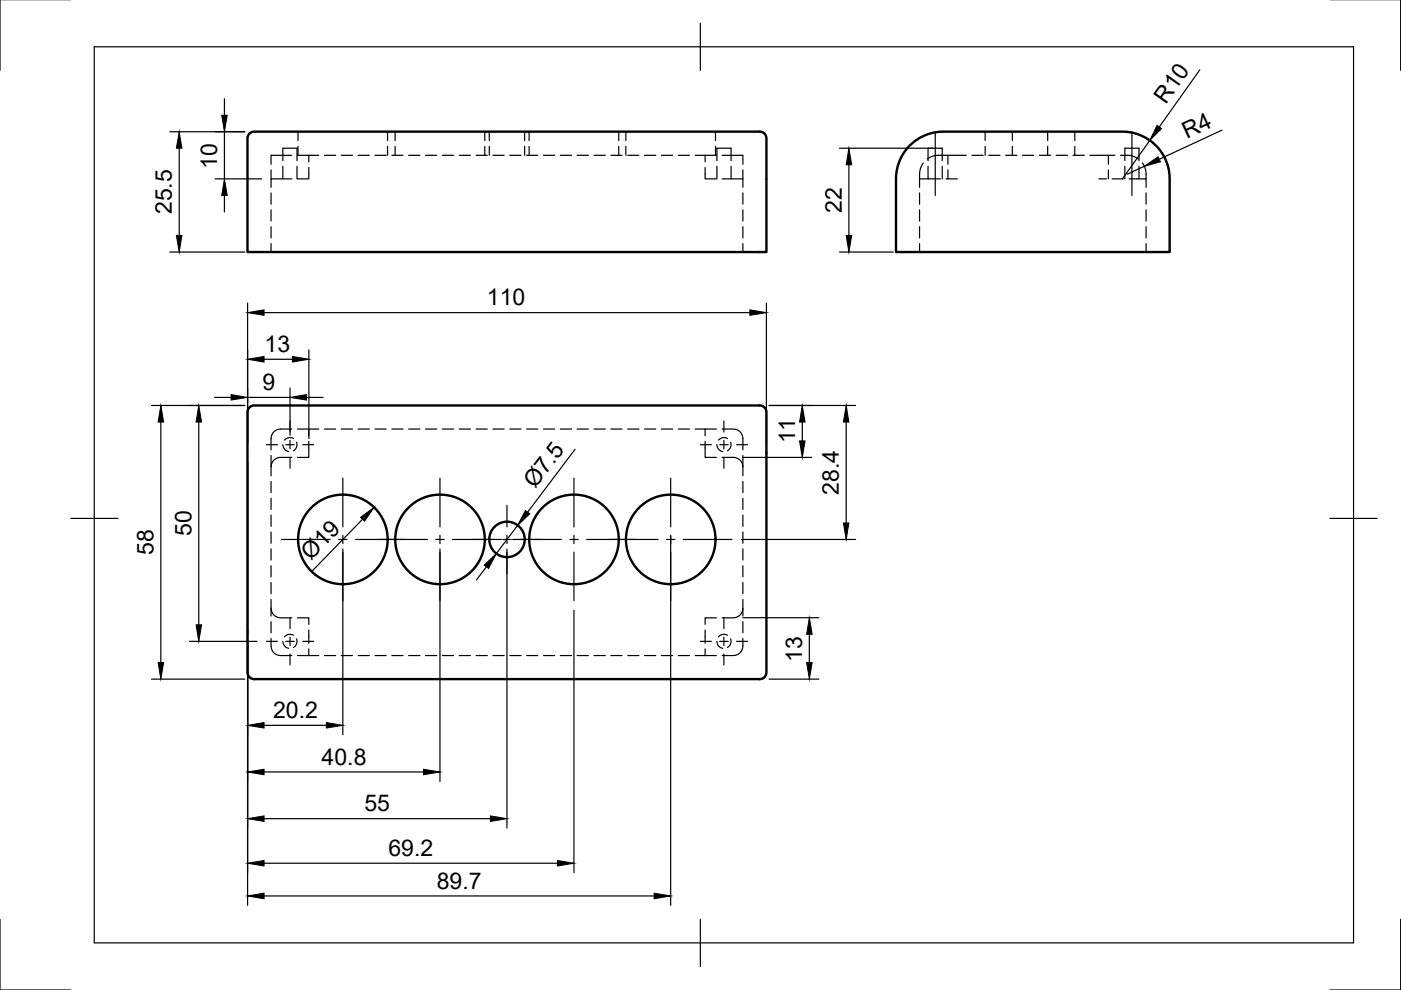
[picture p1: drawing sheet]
<svg xmlns="http://www.w3.org/2000/svg" width="297mm" height="210mm" viewBox="0 0 297 210" stroke-linecap="round" stroke-linejoin="round" font-family="sans-serif">
<defs><g id="words">
<g font-size="4.9">
<text x="247.2" y="22.3" transform="rotate(-55 247.2 22.3)">R10</text>
<text x="251.6" y="29.4" transform="rotate(-25 251.6 29.4)">R4</text>
<text x="46" y="35.8" transform="rotate(-90 46 35.8)">10</text>
<text x="36.4" y="45.4" transform="rotate(-90 36.4 45.4)">25.5</text>
<text x="178.5" y="45.1" transform="rotate(-90 178.5 45.1)">22</text>
<text x="103.3" y="64.7">110</text>
<text x="56.1" y="74.6">13</text>
<text x="55.6" y="82.7">9</text>
<text x="168.6" y="94" transform="rotate(-90 168.6 94)">11</text>
<text x="113.4" y="103.8" transform="rotate(-53 113.4 103.8)">Ø7.5</text>
<text x="177.8" y="104.9" transform="rotate(-90 177.8 104.9)">28.4</text>
<text x="40.6" y="113.7" transform="rotate(-90 40.6 113.7)">50</text>
<text x="32.6" y="117.7" transform="rotate(-90 32.6 117.7)">58</text>
<text x="65.9" y="119" transform="rotate(-46 65.9 119)">Ø19</text>
<text x="170.1" y="140.3" transform="rotate(-90 170.1 140.3)">13</text>
<text x="57.9" y="152.2">20.2</text>
<text x="68.2" y="162.1">40.8</text>
<text x="77.3" y="172">55</text>
<text x="82.4" y="181.5">69.2</text>
<text x="92.6" y="188.4">89.7</text>
</g>
</g></defs>
<!-- layer: Hidden -->
<g fill="none" stroke="#000" stroke-width=".25">
<path d="M57.5 36v1.9M60 34.1v-2.7h3v2.7M60 35.3v2.6M61.9 32.9h-4.4v1.9M61.9 37.9h-4.4v1.8M63 35.3v2.6M63.1 32.9h4.5M63.2 27.9v1.9M63.2 31v1.9M65.5 35.5v2.4h-2.4M65.5 32.9v1.4M68.8 32.9h2.4"/>
<path d="M72.3 32.9h2.4M75.9 32.9h2.4M79.5 32.9h2.4M82.2 27.9v1.9M82.2 31v1.9M83.1 32.9h2.3M83.8 27.9v1.9M83.8 31v1.9M86.6 32.9h2.4M90.2 32.9h2.4M93.8 32.9h2.4M97.4 32.9h2.3"/>
<path d="M100.9 32.9h2.4M102.8 27.9v1.9M102.8 31v1.9M103.7 27.9v1.9M103.7 31v1.9M104.5 32.9h2.4M108.1 32.9h2.4M111.2 27.9v1.9M111.2 31v1.9M111.7 32.9h2.3M112.2 27.9v1.9M112.2 31v1.9"/>
<path d="M115.2 32.9h2.4M118.8 32.9h2.4M122.4 32.9h2.4M125.9 32.9h2.4M129.5 32.9h2.4M131.2 27.9v1.9M131.2 31v1.9M132.7 27.9v1.9M132.7 31v1.9M133.1 32.9h2.4M136.7 32.9h2.3M140.2 32.9h2.4"/>
<path d="M143.8 32.9h2.4M147.4 32.9h4.5M149.5 35.5v2.4h2.4M149.5 32.9v1.4M151.7 27.9v1.9M151.7 31v1.9M152 34.1v-2.7h3v2.7M152 35.3v2.6M153.1 32.9h4.4v1.9M153.1 37.9h4.4M155 35.3v2.6M157.5 36v3.7"/>
<path d="M195 37.9h4.4M195 37.9v1.8M195.8 34.6l-.5 .7a5.4 5.4 0 0 0-.3 2.6M196.8 34.1v-2.7h3v2.7M196.8 35.3v2.6M199.8 35.3v2.6M200.6 37.9h2.4M201 32.9v1.9M201 36v1.9M204.9 32.9h-3.9a6 6 0 0 0-4.2 .7l-.2 .1M206.1 32.9h2.3M208.9 27.9v1.9"/>
<path d="M208.9 31v1.9M209.6 32.9h2.4M213.2 32.9h2.4M214.6 27.9v1.9M214.6 31v1.9M216.8 32.9h2.4M220.4 32.9h2.3M222.1 27.9v1.9M222.1 31v1.9M223.9 32.9h2.4M227.5 32.9h2.4M227.9 27.9v1.9"/>
<path d="M227.9 31v1.9M231.1 32.9h5.3M233 37.9h1.6M235 32.9v1.9M235 36v1.9M235.8 37.9h2.4M237.6 32.9a4.8 4.8 0 0 1 3.8 .8M238.5 34.1v-2.7h3v2.7M238.5 35.3v2.6M239.4 37.9h3.6v1.8M241.5 35.3v2.6M242.2 34.5l.4 .8a5.4 5.4 0 0 1 .4 2.6"/>
<path d="M57.5 40.9v2.4M57.5 44.5v2.4M57.5 48.1v2.4M57.5 51.6v1.8M157.5 40.9v2.4M157.5 44.5v2.4M157.5 48.1v2.4M157.5 51.6v1.8M195 40.9v2.4M195 44.5v2.4M195 48.1v2.4M195 51.6v1.8"/>
<path d="M243 40.9v2.4M243 44.5v2.4M243 48.1v2.4M243 51.6v1.8M57.5 96.6v4.3M60 94.3a1.52 1.52 0 0 0 1.2 1.5M61.9 97h-2.4a2 2 0 0 0-2 2M61.9 91h-2.4a2 2 0 0 0-2 2v2.4M62.2 93a1.45 1.45 0 0 0-1.9 .3M62.9 93.8a1.55 1.55 0 0 1-.7 1.8M63.1 91h2.4v1.4M65.5 93.6v3.4h-2.4"/>
<path d="M65.5 91h2.1M68.8 91h2.4M72.3 91h2.4M75.9 91h2.4M79.5 91h2.4M83.1 91h2.3M86.6 91h2.4M90.2 91h2.4M93.8 91h2.4M97.4 91h2.3M100.9 91h2.4M104.5 91h2.4"/>
<path d="M108.1 91h2.4M111.7 91h2.3M115.2 91h2.4M118.8 91h2.4M122.4 91h2.4M125.9 91h2.4M129.5 91h2.4M133.1 91h2.4M136.7 91h2.3M140.2 91h2.4M143.8 91h2.4M147.4 91h2.1v1.4"/>
<path d="M149.5 93.6v3.4h2.4M149.5 91h2.4M152 94.3a1.47 1.47 0 0 0 1.2 1.5M153.1 97h2.4a2 2 0 0 1 2 2M153.1 91h2.4a2 2 0 0 1 2 2v2.4M154.2 93a1.47 1.47 0 0 0-1.9 .3M154.9 93.8a1.48 1.48 0 0 1-.7 1.8M157.5 96.6v4.3M57.5 102.1v2.4M57.5 105.6v2.4M57.5 109.2v2.4M57.5 112.8v2.4"/>
<path d="M57.5 116.4v2.3M57.5 119.9v2.4M157.5 102.1v2.4M157.5 105.6v2.4M157.5 109.2v2.4M157.5 112.8v2.4M157.5 116.4v2.3M157.5 119.9v2.4M57.5 129a2.02 2.02 0 0 0 2 2h2.4M57.5 135.4a3.8 3.8 0 0 0 .3 2.7l.6 .6 .7 .3h2.8M57.5 123.5v2.4M57.5 127.1v3.5"/>
<path d="M57.5 131.8v2.4M60 136a1.48 1.48 0 0 0 1.2 1.4M62.2 134.7a1.49 1.49 0 0 0-1.9 .3M62.9 135.5a1.53 1.53 0 0 1-.7 1.8M63.1 131h2.4v1.4M63.1 139h4.5M65.5 137.6v1.4M65.5 133.6v2.8M68.8 139h2.4M72.3 139h2.4M75.9 139h2.4M79.5 139h2.4"/>
<path d="M83.1 139h2.3M86.6 139h2.4M90.2 139h2.4M93.8 139h2.4M97.4 139h2.3M100.9 139h2.4M104.5 139h2.4M108.1 139h2.4M111.7 139h2.3M115.2 139h2.4M118.8 139h2.4M122.4 139h2.4"/>
<path d="M125.9 139h2.4M129.5 139h2.4M133.1 139h2.4M136.7 139h2.3M140.2 139h2.4M143.8 139h2.4M147.4 139h4.5M149.5 133.6v2.8M149.5 137.6v1.4M151.9 131h-2.4v1.4M152 136a1.43 1.43 0 0 0 1.2 1.4M154.2 134.7a1.51 1.51 0 0 0-1.9 .3"/>
<path d="M154.9 135.5a1.46 1.46 0 0 1-.7 1.8M157.5 129a2 2 0 0 1-2 2h-2.4M157.5 135.4a3.8 3.8 0 0 1-.3 2.7l-.6 .6-.7 .3h-2.8M157.5 123.5v2.4M157.5 127.1v3.5M157.5 131.8v2.4"/>
</g>
<!-- layer: Visible -->
<g fill="none" stroke="#000" stroke-width=".51">
<path d="M52.9 28.3l.9-.4h107.5l.8 .5 .4 .8v24.2h-110v-24.2zM192.7 31a10.1 10.1 0 0 1 7.3-3.1h38a10 10 0 0 1 10 10v15.5h-58v-15.5a10.1 10.1 0 0 1 2.7-6.9zM52.8 86.4l1-.4h107.4l.6 .2 .5 .5 .2 .6v55.4l-.2 .6-.5 .5-.6 .2h-107.4l-.6-.2-.5-.5-.2-.6v-55.4z"/>
<circle cx="72.7" cy="114.4" r="9.5"/>
<circle cx="93.3" cy="114.4" r="9.5"/>
<circle cx="107.5" cy="114.4" r="3.8"/>
<circle cx="121.7" cy="114.4" r="9.5"/>
<circle cx="142.2" cy="114.4" r="9.5"/>
</g>
<!-- layer: Border -->
<path d="M0 -.1v15M297 -.1v15M20 9.9h267v190h-267zM148.5 4.9v10M15 109.9h10M282 109.9h10M0 194.9v15h15M148.5 194.9v10M297 194.9v15h-15" fill="none" stroke="#000" stroke-width=".25"/>
<!-- layer: Center Lines -->
<g fill="none" stroke="#000" stroke-width=".25">
<path d="M198.3 27.9v13.5M240 27.9v13.5M56.5 94.3h2.3M60.6 94.3h1.8M61.5 89.3v2.3M61.5 93.4v1.8M61.5 97v2.3M64.2 94.3h2.3M148.5 94.3h2.3M152.6 94.3h1.8M153.5 89.3v2.3M153.5 93.4v1.8"/>
<path d="M153.5 97v2.3M156.2 94.3h2.3M59.7 114.4h10.3M71.8 114.4h1.8M72.7 101.4v10.3M72.7 113.5v1.8M72.7 117.1v10.3M75.4 114.4h15.2M92.4 114.4h1.8M93.3 101.4v10.3M93.3 113.5v1.8M93.3 117.1v10.3"/>
<path d="M96 114.4h10.3M106.6 114.4h1.8M107.5 107.1v4.6M107.5 113.5v1.8M107.5 117.1v4.5M108.7 114.4h10.3M120.8 114.4h1.8M121.7 101.4v10.3M121.7 113.5v1.8M121.7 117.1v10.3M124.4 114.4h15.1M141.3 114.4h1.8"/>
<path d="M142.2 101.4v10.3M142.2 113.5v1.8M142.2 117.1v10.3M144.9 114.4h10.3M56.5 136h2.3M60.6 136h1.8M61.5 131v2.3M61.5 135.1v1.8M61.5 138.7v2.3M64.2 136h2.3M148.5 136h2.3M152.6 136h1.8"/>
<path d="M153.5 131v2.3M153.5 135.1v1.8M153.5 138.7v2.3M156.2 136h2.3"/>
</g>
<!-- layer: Dimensions -->
<g fill="none" stroke="#000" stroke-width=".25">
<path d="M254.4 14.8l-8.6 12.1M36 27.9h15.9M38 31.4v18.5M45.6 37.9h9.9M47.6 20.9v3.5M47.6 27.9v10M178 31.4h19.8M180 34.9v15M242.6 35.3l-3.6 1.6M243.8 29.8l-5.8 8.1M259.1 27.6l-13.3 6.2M36 53.4h15.9"/>
<path d="M47.6 41.4v3.5M178 53.4h11.4M52.5 64.3v29.7M56 66.3h103M56 76.2h6M65.5 74.2v18.8M162.5 64.3v29.7M32.1 86h19.8M34.1 89.5v51M42.1 89.5v43M45.5 84.3h3.5M52.5 98v94"/>
<path d="M52.5 84.3h9M61.5 82.2v10.1M65 84.3h3.5M121.9 95.3l-10 13.3M157.5 97h14.6M163.1 86h18.3M170.1 89.5v4M179.4 89.5v21.4M72.7 116.4v39.4M76.9 110.1l-10.7 11M93.3 116.4v49.3M107.5 116.4v59.2"/>
<path d="M109.7 111.4l-4.5 6M142.2 113.7v78.3M157.2 114.4h24.2M40.2 136h14.3M103.1 120.2l-2.1 2.8M121.7 129.4v55.6M157.5 131h16.1M171.6 134.5v6M32.1 144h19.8M56 153.8h13.2M163.1 144h10.5M56 163.7h33.8"/>
<path d="M56 173.6h48M56 183h62.2M56 190h82.7"/>
</g>
<g fill="#000" stroke="#000" stroke-width=".21">
<path d="M38 27.9l.6 3.5h-1.2zM47 24.4h1.2l-.6 3.5zM180 31.4l.6 3.5h-1.2zM245.3 26.6l1 .7-2.5 2.5zM242.6 35.3l2.9-2.1 .5 1.1zM37.4 49.9h1.2l-.6 3.5zM47.6 37.9l.6 3.5h-1.2zM179.4 49.9h1.2l-.6 3.5zM52.5 66.3l3.5-.6v1.2zM52.5 76.2l3.5-.6v1.2zM62 75.6l3.5 .6-3.5 .6zM159 65.7l3.5 .6-3.5 .6z"/>
<path d="M34.1 86l.6 3.5h-1.2zM42.1 86l.6 3.5h-1.1zM49 83.7l3.5 .6-3.5 .5zM61.5 84.3l3.5-.6v1.1zM170.1 86l.6 3.5h-1.2zM169.5 93.5h1.2l-.6 3.5zM179.4 86l.6 3.5h-1.2zM76.5 109.7l2.8-2.1-2 2.9zM102.7 119.8l2.5-2.4-1.6 3.1zM111.4 108.2l.9 .7-2.6 2.5zM178.8 110.9h1.2l-.6 3.5zM41.6 132.5h1.1l-.6 3.5z"/>
<path d="M171.6 131l.6 3.5h-1.2zM33.5 140.5h1.2l-.6 3.5zM52.5 153.8l3.5-.6v1.2zM69.2 153.2l3.5 .6-3.5 .6zM171 140.5h1.2l-.6 3.5zM52.5 163.7l3.5-.6v1.2zM52.5 173.6l3.5-.6v1.2zM89.8 163.1l3.5 .6-3.5 .6zM104 173l3.5 .6-3.5 .6zM52.5 183l3.5-.6v1.2zM52.5 190l3.5-.6v1.2zM118.2 182.4l3.5 .6-3.5 .6z"/>
<path d="M138.7 189.4l3.5 .6-3.5 .6z"/>
</g>
<use href="#words"/>
</svg>
